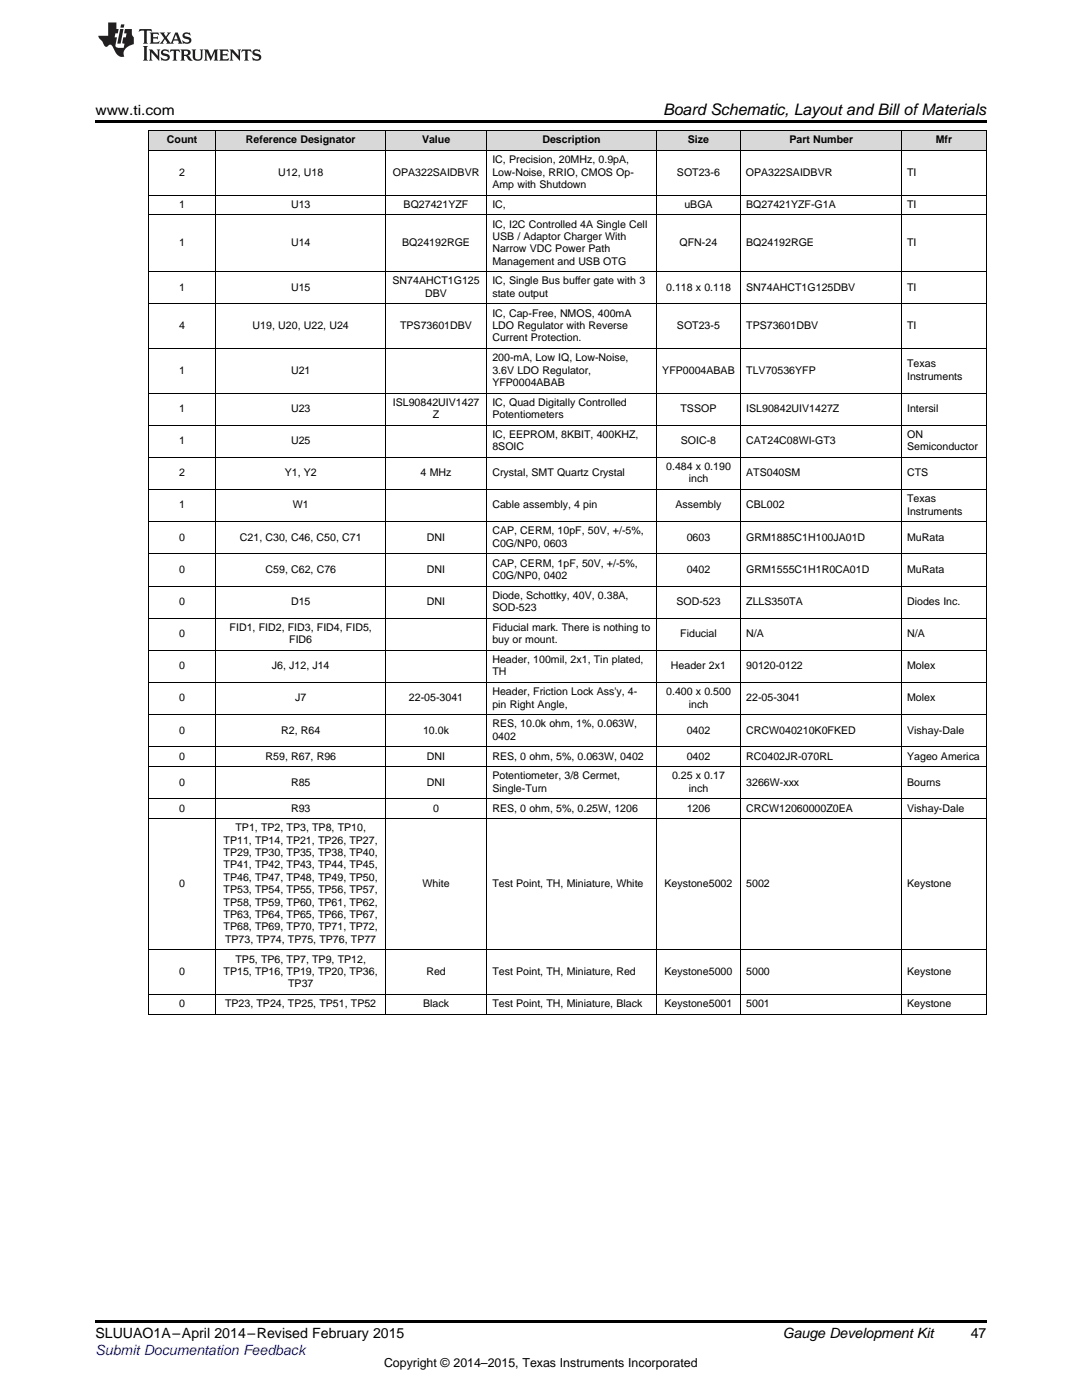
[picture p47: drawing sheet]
<svg xmlns="http://www.w3.org/2000/svg" width="216mm" height="279mm" viewBox="0 0 216 279" stroke-linecap="round" stroke-linejoin="round" font-family="sans-serif">
<defs><g id="words">
<text font-size="3.2" x="132.3" y="23">Board Schematic, Layout and Bill ofMaterials</text>
<g font-size="2.8">
<text x="19" y="23">www.ti.com</text>
<text x="19" y="267.1">SLUUAO1A–April 2014–Revised February 2015</text>
<text x="156.2" y="267.1">Gauge Development Kit</text>
<text x="193.7" y="267">47</text>
</g>
<text font-size="2.8" fill="#00f" x="19" y="270.4">Submit Documentation Feedback</text>
<text font-size="2.5" x="76.6" y="272.7">Copyright © 2014–2015, Texas Instruments Incorporated</text>
<g font-size="2.1">
<text x="33.3" y="28.6">Count</text>
<text x="49.1" y="28.6">Reference Designator</text>
<text x="84.2" y="28.6">Value</text>
<text x="108.2" y="28.6">Description</text>
<text x="137.3" y="28.6">Size</text>
<text x="157.5" y="28.6">Part Number</text>
<text x="186.7" y="28.6">Mfr</text>
<text x="35.8" y="35">2</text>
<text x="55.5" y="35">U12, U18</text>
<text x="78.4" y="35">OPA322SAIDBVR</text>
<text x="98.2" y="32.6">IC, Precision, 20MHz, 0.9pA,</text>
<text x="98.2" y="35">Low-Noise, RRIO, CMOS Op-</text>
<text x="135.1" y="35">SOT23-6</text>
<text x="148.8" y="35">OPA322SAIDBVR</text>
<text x="181" y="35">TI</text>
<text x="35.8" y="41.5">1</text>
<text x="58.1" y="41.5">U13</text>
<text x="80.5" y="41.5">BQ27421YZF</text>
<text x="98.2" y="37.5">Amp with Shutdown</text>
<text x="98.2" y="41.5">IC,</text>
<text x="136.6" y="41.5">uBGA</text>
<text x="148.9" y="41.5">BQ27421YZF-G1A</text>
<text x="181" y="41.5">TI</text>
<text x="98.2" y="45.4">IC, I2C Controlled 4A Single Cell</text>
<text x="98.2" y="47.9">USB / Adaptor Charger With</text>
<text x="35.8" y="49.1">1</text>
<text x="58.1" y="49.1">U14</text>
<text x="80.3" y="49.1">BQ24192RGE</text>
<text x="98.2" y="50.3">Narrow VDC Power Path</text>
<text x="98.2" y="52.8">Management and USB OTG</text>
<text x="135.6" y="49.1">QFN-24</text>
<text x="148.9" y="49.1">BQ24192RGE</text>
<text x="181" y="49.1">TI</text>
<text x="35.8" y="58">1</text>
<text x="58.1" y="58">U15</text>
<text x="78.3" y="56.8">SN74AHCT1G125</text>
<text x="84.8" y="59.2">DBV</text>
<text x="98.2" y="56.8">IC, Single Bus buffer gate with 3</text>
<text x="98.2" y="59.2">state output</text>
<text x="132.9" y="58">0.118 x 0.118</text>
<text x="148.9" y="58">SN74AHCT1G125DBV</text>
<text x="181" y="58">TI</text>
<text x="35.8" y="65.7">4</text>
<text x="50.4" y="65.7">U19, U20, U22, U24</text>
<text x="79.8" y="65.7">TPS73601DBV</text>
<text x="98.2" y="63.2">IC, Cap-Free, NMOS, 400mA</text>
<text x="98.2" y="65.7">LDO Regulator with Reverse</text>
<text x="135.1" y="65.7">SOT23-5</text>
<text x="148.9" y="65.7">TPS73601DBV</text>
<text x="181" y="65.7">TI</text>
<text x="98.2" y="68.1">Current Protection.</text>
<text x="35.8" y="74.5">1</text>
<text x="58.1" y="74.5">U21</text>
<text x="98.2" y="72.1">200-mA, Low IQ, Low-Noise,</text>
<text x="98.2" y="74.5">3.6V LDO Regulator,</text>
<text x="98.2" y="77">YFP0004ABAB</text>
<text x="132.2" y="74.5">YFP0004ABAB</text>
<text x="148.9" y="74.5">TLV70536YFP</text>
<text x="181" y="73.3">Texas</text>
<text x="181" y="75.8">Instruments</text>
<text x="35.8" y="82.2">1</text>
<text x="58.1" y="82.2">U23</text>
<text x="78.4" y="81">ISL90842UIV1427</text>
<text x="86.4" y="83.4">Z</text>
<text x="98.2" y="81">IC, Quad Digitally Controlled</text>
<text x="98.2" y="83.4">Potentiometers</text>
<text x="135.8" y="82.2">TSSOP</text>
<text x="148.9" y="82.2">ISL90842UIV1427Z</text>
<text x="181" y="82.2">Intersil</text>
<text x="35.8" y="88.6">1</text>
<text x="58.1" y="88.6">U25</text>
<text x="98.2" y="89.9">8SOIC</text>
<text x="98.2" y="87.4">IC, EEPROM, 8KBIT, 400KHZ,</text>
<text x="135.9" y="88.6">SOIC-8</text>
<text x="148.9" y="88.6">CAT24C08WI-GT3</text>
<text x="181" y="87.4">ON</text>
<text x="181" y="89.9">Semiconductor</text>
<text x="35.8" y="95">2</text>
<text x="56.8" y="95">Y1, Y2</text>
<text x="83.9" y="95">4 MHz</text>
<text x="98.2" y="95">Crystal, SMT Quartz Crystal</text>
<text x="132.9" y="93.8">0.484 x 0.190</text>
<text x="148.9" y="95">ATS040SM</text>
<text x="181" y="95">CTS</text>
<text x="35.8" y="101.5">1</text>
<text x="58.4" y="101.5">W1</text>
<text x="98.2" y="101.5">Cable assembly, 4 pin</text>
<text x="134.8" y="101.5">Assembly</text>
<text x="137.4" y="96.3">inch</text>
<text x="148.9" y="101.5">CBL002</text>
<text x="181" y="100.2">Texas</text>
<text x="35.8" y="107.9">0</text>
<text x="47.9" y="107.9">C21, C30, C46, C50, C71</text>
<text x="85.2" y="107.9">DNI</text>
<text x="98.2" y="106.6">CAP, CERM, 10pF, 50V, +/-5%,</text>
<text x="137" y="107.9">0603</text>
<text x="148.9" y="107.9">GRM1885C1H100JA01D</text>
<text x="181" y="102.7">Instruments</text>
<text x="181" y="107.9">MuRata</text>
<text x="98.2" y="109.1">C0G/NP0, 0603</text>
<text x="98.2" y="113.1">CAP, CERM, 1pF, 50V, +/-5%,</text>
<text x="35.8" y="114.3">0</text>
<text x="53" y="114.3">C59, C62, C76</text>
<text x="85.2" y="114.3">DNI</text>
<text x="98.2" y="115.5">C0G/NP0, 0402</text>
<text x="98.2" y="119.5">Diode, Schottky, 40V, 0.38A,</text>
<text x="137" y="114.3">0402</text>
<text x="148.9" y="114.3">GRM1555C1H1R0CA01D</text>
<text x="181" y="114.3">MuRata</text>
<text x="35.8" y="120.7">0</text>
<text x="45.8" y="125.9">FID1, FID2, FID3, FID4, FID5,</text>
<text x="58.1" y="120.7">D15</text>
<text x="85.2" y="120.7">DNI</text>
<text x="98.2" y="122">SOD-523</text>
<text x="98.2" y="125.9">Fiducial mark. There is nothing to</text>
<text x="135" y="120.7">SOD-523</text>
<text x="148.9" y="120.7">ZLLS350TA</text>
<text x="181" y="120.7">Diodes Inc.</text>
<text x="35.8" y="127.1">0</text>
<text x="57.7" y="128.4">FID6</text>
<text x="98.2" y="128.4">buy or mount.</text>
<text x="135.7" y="127.1">Fiducial</text>
<text x="148.9" y="127.1">N/A</text>
<text x="181" y="127.1">N/A</text>
<text x="35.8" y="133.6">0</text>
<text x="54.3" y="133.6">J6, J12, J14</text>
<text x="98.2" y="132.3">Header, 100mil, 2x1, Tin plated,</text>
<text x="98.2" y="134.8">TH</text>
<text x="133.9" y="133.6">Header 2x1</text>
<text x="148.9" y="133.6">90120-0122</text>
<text x="181" y="133.6">Molex</text>
<text x="35.8" y="140">0</text>
<text x="58.9" y="140">J7</text>
<text x="81.6" y="140">22-05-3041</text>
<text x="98.2" y="138.7">Header, Friction Lock Ass'y, 4-</text>
<text x="98.2" y="141.2">pin Right Angle,</text>
<text x="132.9" y="138.7">0.400 x 0.500</text>
<text x="137.4" y="141.2">inch</text>
<text x="148.9" y="140">22-05-3041</text>
<text x="181" y="140">Molex</text>
<text x="35.8" y="146.4">0</text>
<text x="56.1" y="146.4">R2, R64</text>
<text x="84.4" y="146.4">10.0k</text>
<text x="98.2" y="145.2">RES, 10.0k ohm, 1%, 0.063W,</text>
<text x="98.2" y="147.6">0402</text>
<text x="137" y="146.4">0402</text>
<text x="148.9" y="146.4">CRCW040210K0FKED</text>
<text x="181" y="146.4">Vishay-Dale</text>
<text x="35.8" y="151.6">0</text>
<text x="53" y="151.6">R59, R67, R96</text>
<text x="85.2" y="151.6">DNI</text>
<text x="98.2" y="151.6">RES, 0 ohm, 5%, 0.063W, 0402</text>
<text x="98.2" y="155.5">Potentiometer, 3/8 Cermet,</text>
<text x="134.1" y="155.5">0.25 x 0.17</text>
<text x="137" y="151.6">0402</text>
<text x="148.9" y="151.6">RC0402JR-070RL</text>
<text x="181" y="151.6">Yageo America</text>
<text x="35.8" y="156.8">0</text>
<text x="35.8" y="162">0</text>
<text x="58.1" y="156.8">R85</text>
<text x="58.1" y="162">R93</text>
<text x="85.2" y="156.8">DNI</text>
<text x="86.4" y="162">0</text>
<text x="98.2" y="158">Single-Turn</text>
<text x="98.2" y="162">RES, 0 ohm, 5%, 0.25W, 1206</text>
<text x="137" y="162">1206</text>
<text x="137.4" y="158">inch</text>
<text x="148.9" y="156.8">3266W-xxx</text>
<text x="148.9" y="162">CRCW12060000Z0EA</text>
<text x="181" y="156.8">Bourns</text>
<text x="181" y="162">Vishay-Dale</text>
<text x="47" y="165.9">TP1, TP2, TP3, TP8, TP10,</text>
<text x="44.6" y="168.4">TP11, TP14, TP21, TP26, TP27,</text>
<text x="44.6" y="170.9">TP29, TP30, TP35, TP38, TP40,</text>
<text x="44.6" y="173.3">TP41, TP42, TP43, TP44, TP45,</text>
<text x="35.8" y="177">0</text>
<text x="44.6" y="178.3">TP53, TP54, TP55, TP56, TP57,</text>
<text x="44.6" y="175.8">TP46, TP47, TP48, TP49, TP50,</text>
<text x="84.3" y="177">White</text>
<text x="98.2" y="177">Test Point, TH, Miniature, White</text>
<text x="132.6" y="177">Keystone5002</text>
<text x="148.9" y="177">5002</text>
<text x="181" y="177">Keystone</text>
<text x="44.6" y="180.7">TP58, TP59, TP60, TP61, TP62,</text>
<text x="44.6" y="183.2">TP63, TP64, TP65, TP66, TP67,</text>
<text x="44.6" y="185.7">TP68, TP69, TP70, TP71, TP72,</text>
<text x="44.9" y="188.1">TP73, TP74, TP75, TP76, TP77</text>
<text x="35.8" y="194.6">0</text>
<text x="44.6" y="194.6">TP15, TP16, TP19, TP20, TP36,</text>
<text x="47" y="192.1">TP5, TP6, TP7, TP9, TP12,</text>
<text x="57.5" y="197">TP37</text>
<text x="85.1" y="194.6">Red</text>
<text x="98.2" y="194.6">Test Point, TH, Miniature, Red</text>
<text x="132.6" y="194.6">Keystone5000</text>
<text x="148.9" y="194.6">5000</text>
<text x="181" y="194.6">Keystone</text>
<text x="35.8" y="201">0</text>
<text x="44.9" y="201">TP23, TP24, TP25, TP51, TP52</text>
<text x="84.4" y="201">Black</text>
<text x="98.2" y="201">Test Point, TH, Miniature, Black</text>
<text x="132.6" y="201">Keystone5001</text>
<text x="148.9" y="201">5001</text>
<text x="181" y="201">Keystone</text>
</g>
</g></defs>
<g fill="#d8d8d8">
<path d="M29.6 26.1h13.5v4h-13.5z"/>
<path d="M43.1 26.1h33.8v4h-33.8z"/>
<path d="M76.9 26.1h20.3v4h-20.3z"/>
<path d="M97.2 26.1h33.8v4h-33.8z"/>
<path d="M131 26.1h16.8v4h-16.8z"/>
<path d="M147.8 26.1h32.2v4h-32.2z"/>
<path d="M180 26.1h16.8v4h-16.8z"/>
</g>
<path d="M19 24h177.8v.6h-177.8zM19 263.5h177.8v.6h-177.8z" fill="#000"/>
<g fill="none" stroke="#000" stroke-width=".2">
<path d="M29.6 38.9h167.2M29.6 30h167.2M29.6 26.1h167.2M29.7 26.1v176.4M43.1 26.1v176.4M76.9 26.1v176.4M97.1 26.1v176.4M130.9 26.1v176.4M147.8 26.1v176.4M179.9 26.1v176.4M196.8 26.1v176.4M29.6 54.2h167.2"/>
<path d="M29.6 42.9h167.2M29.6 78.4h167.2M29.6 69.6h167.2M29.6 60.7h167.2M29.6 97.7h167.2M29.6 91.3h167.2M29.6 84.9h167.2M29.6 117h167.2M29.6 110.5h167.2M29.6 104.1h167.2M29.6 136.2h167.2M29.6 129.8h167.2"/>
<path d="M29.6 123.4h167.2M29.6 159.4h167.2M29.6 153h167.2M29.6 149.1h167.2M29.6 142.6h167.2M29.6 163.4h167.2M29.6 198.5h167.2M29.6 189.6h167.2M29.6 202.4h167.2"/>
</g>
<g fill="#231f20">
<path d="M27.8 5.8l-.1 .6 .5-.3h.5l.1 .2v2.1l-.3 .3h1l-.2-.3v-2.1v-.2h.6l.4 .3-.1-.6zM29.9 6.5l.2 .4v1.5l-.2 .3h1.8l.1-.5a1.04 1.04 0 0 1-1.2 .1v-.6h.5l.4 .2v-.7l-.4 .2h-.5v-.6h.8l.3 .2-.1-.5zM31.9 6.5l.9 1.1-1 1.1h.9l-.2-.2 .4-.7 .5 .7-.2 .2h1.5l-.2-.2 .1-.4h.9l.2 .4-.2 .2h.9l-.2-.3-.7-1.9h-.5l-.9 2.1-.8-1.1 .8-1h-.8l.2 .3-.4 .5-.4-.6 .2-.2zM35.1 6.9l.4 .9h-.8zM36.6 6.6a.63 .63 0 0 0-.2 .7 .63 .63 0 0 0 .6 .4l.6 .2 .2 .2a.75 .75 0 0 1-.8 .4 .75 .75 0 0 1-.6-.5l.1 .7 .2-.1a1.11 1.11 0 0 0 1.5-.5 1.13 1.13 0 0 0-1.3-.9v-.3a1.04 1.04 0 0 1 1.1 .2l-.1-.6-.2 .1-.5-.1zM28.5 9.2l.3 .3v2.2l-.3 .4h1l-.2-.4v-2.2l.2-.3zM29.7 9.9l.2 .3v1.5l-.2 .4h.7l-.2-.4v-1.3l1.6 1.7v-1.9l.2-.3h-.7l.2 .3v.9l-1.1-1.2zM32.3 10a.62 .62 0 0 0-.2 .7 .62 .62 0 0 0 .6 .4l.6 .2 .2 .2a.76 .76 0 0 1-.8 .4 .76 .76 0 0 1-.6-.5l.1 .7 .2-.1a1.11 1.11 0 0 0 1.5-.6 1.13 1.13 0 0 0-1.3-.8v-.3a1.04 1.04 0 0 1 1.1 .1l-.1-.5-.2 .1-.5-.2zM34 9.9l-.1 .6a.61 .61 0 0 1 .7-.3l.1 1.5-.3 .4h1l-.3-.4 .1-1.5a.63 .63 0 0 1 .7 .3l-.1-.6zM36 9.9l.2 .3v1.5l-.2 .4h.9l-.2-.2v-.7l.6 .2a.76 .76 0 0 0 1.1 .6l-1-.9a.58 .58 0 0 0 .6-.6 .58 .58 0 0 0-.5-.6zM36.7 10.2l.1-.1a.45 .45 0 0 1 .6 .1 .45 .45 0 0 1 .1 .5l-.8 .2zM38.2 9.9l.2 .2a2.17 2.17 0 0 0 .4 1.9 .99 .99 0 0 0 1.6-.7v-1.1l.2-.3h-.7l.1 .2a1.92 1.92 0 0 1-.1 1.7 .6 .6 0 0 1-1-.5v-1.1l.2-.3zM40.7 9.9l.2 .3v1.5l-.2 .4h.7l-.2-.4v-1.4l.8 1.8 .9-1.8v1.4l-.2 .4h.9l-.3-.4v-1.5l.3-.3h-.8l-.6 1.4-.7-1.4zM43.7 9.9l.3 .3v1.5l-.3 .4h1.9l.1-.6a1.04 1.04 0 0 1-1.3 .2v-.6h.6l.4 .1v-.6l-.4 .2h-.6l.1-.6h.7l.4 .2-.1-.5zM45.8 9.9l.2 .3v1.5l-.2 .4h.8l-.3-.4v-1.3l1.6 1.7v-1.9l.2-.3h-.7l.2 .3v.9l-1.1-1.2zM48.3 9.9l-.1 .6a.61 .61 0 0 1 .7-.3v1.5l-.2 .4h.9l-.2-.4v-1.5a.63 .63 0 0 1 .8 .3l-.1-.6zM50.6 10a.62 .62 0 0 0-.2 .7 .62 .62 0 0 0 .6 .4l.6 .2 .1 .2a.76 .76 0 0 1-.7 .4 .76 .76 0 0 1-.6-.5l.1 .7 .1-.1a1.11 1.11 0 0 0 1.5-.6 1.13 1.13 0 0 0-1.2-.8l-.1-.3a1.04 1.04 0 0 1 1.2 .1l-.2-.5-.1 .1-.5-.2z"/>
<path d="M21.6 4.5v2.6h-2l.1 .4 .8 .9a.91 .91 0 0 0 .9 .9 .56 .56 0 0 1 .5-.4 .56 .56 0 0 1 .5 .3l.4 .8a1.53 1.53 0 0 0 2 1.3 1.54 1.54 0 0 1 1-2.1l.9-.4-.1-1.4a1.52 1.52 0 0 1-.3-1.6h-1.4l-.1 .9h.5l-.2 .8h-.5l-.2 .9v.2l.4 .1-.1 .9a1.93 1.93 0 0 1-1.6-.3l.2-1.8h-.4l.1-.8h.5l.2-.9h-.5v-1.3zM24 5.8l-.6 2.9h.7l.5-2.9zM24.2 4.9l-.2 .6h.7l.1-.6z"/>
</g>
<use href="#words"/>
</svg>
